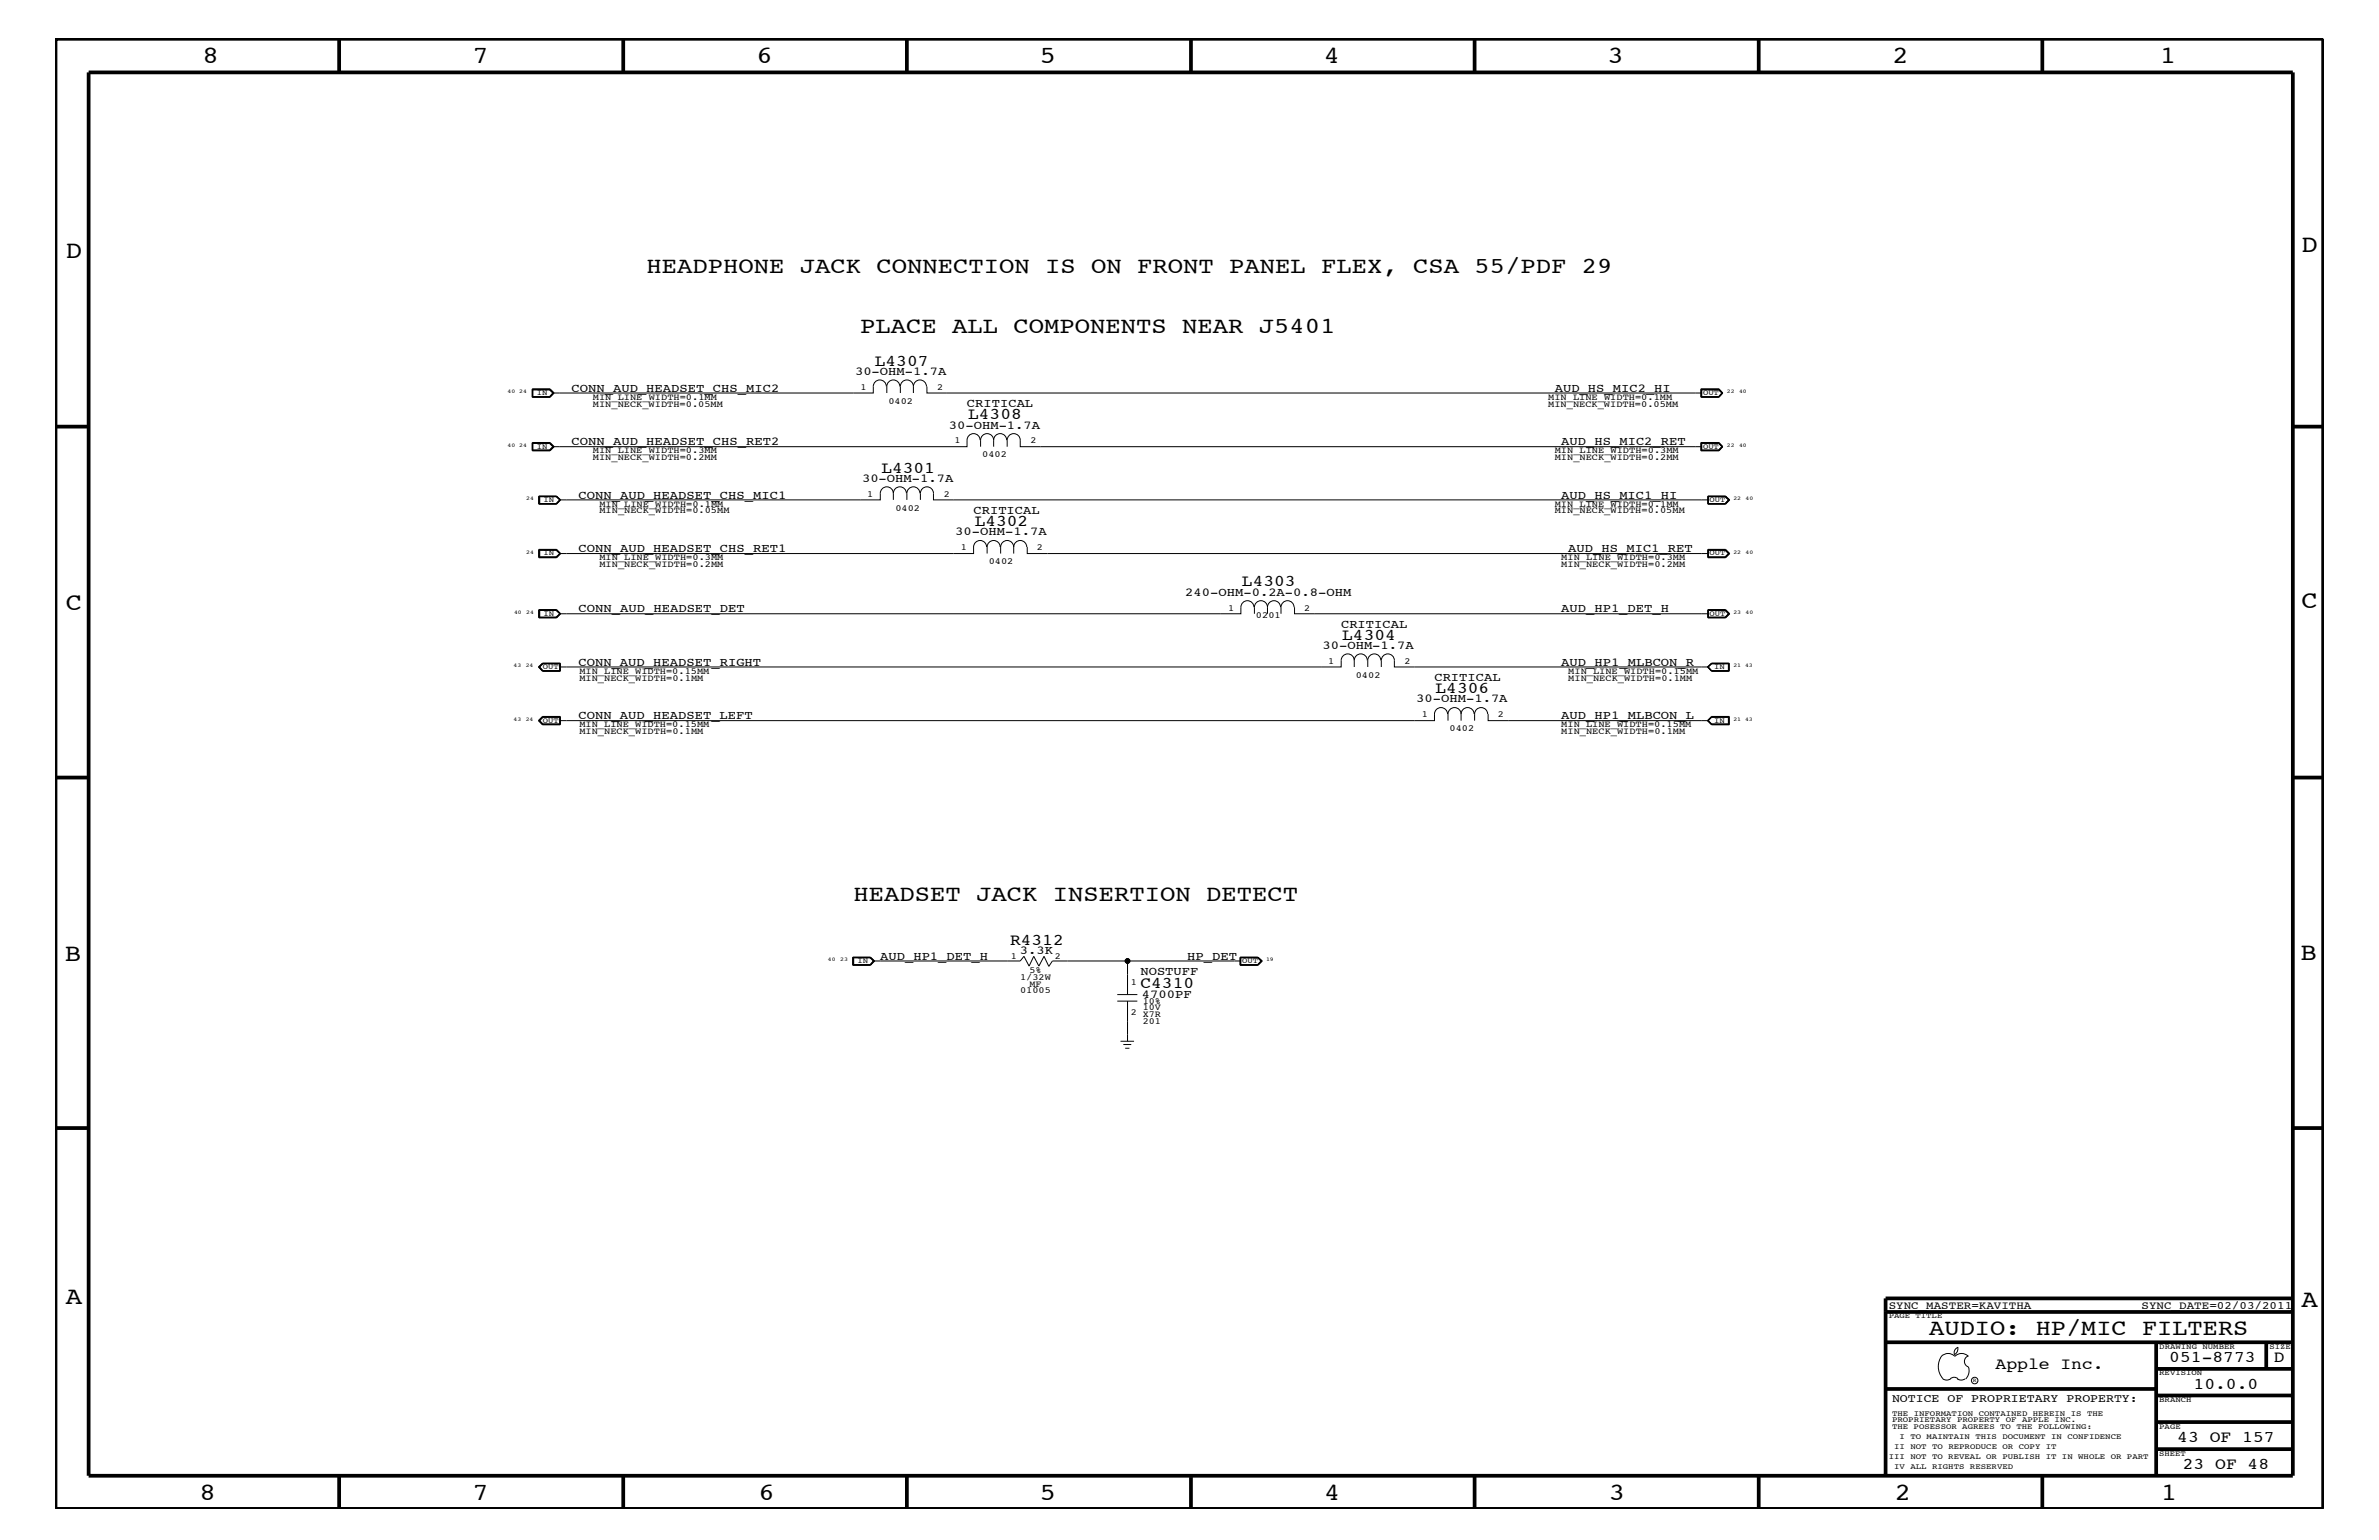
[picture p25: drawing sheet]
<svg xmlns="http://www.w3.org/2000/svg" width="432mm" height="279mm" viewBox="0 0 432 279" stroke-linecap="round" stroke-linejoin="round" font-family="sans-serif">
<defs><g id="words">
<g font-size="4.5">
<text x="36.7" y="11.5">8</text>
<text x="85.8" y="11.5">7</text>
<text x="137.3" y="11.5">6</text>
<text x="188.7" y="11.5">5</text>
<text x="240.3" y="11.5">4</text>
<text x="291.8" y="11.5">3</text>
<text x="343.5" y="11.5">2</text>
<text x="392" y="11.5">1</text>
<text x="11.9" y="46.8">D</text>
<text x="417.7" y="45.7">D</text>
<text x="11.9" y="110.6">C</text>
<text x="417.7" y="110.4">C</text>
<text x="11.8" y="174.3">B</text>
<text x="417.6" y="174.2">B</text>
<text x="11.9" y="236.7">A</text>
<text x="417.7" y="237.1">A</text>
<text x="36.2" y="272.1">8</text>
<text x="85.8" y="272.1">7</text>
<text x="137.7" y="272.1">6</text>
<text x="188.7" y="272.1">5</text>
<text x="240.4" y="272.1">4</text>
<text x="292" y="272.1">3</text>
<text x="343.9" y="272.1">2</text>
<text x="392.2" y="272.1">1</text>
</g>
<g font-size="4.1">
<text x="117.3" y="49.6">HEADPHONE JACK CONNECTION IS ON FRONT PANEL FLEX, CSA 55/PDF 29</text>
<text x="156.1" y="60.4">PLACE ALL COMPONENTS NEAR J5401</text>
<text x="154.9" y="163.5">HEADSET JACK INSERTION DETECT</text>
<text x="350.2" y="242.3">AUDIO: HP/MIC FILTERS</text>
</g>
<g font-size="3">
<text x="158.8" y="66.4">L4307</text>
<text x="175.7" y="76.1">L4308</text>
<text x="160" y="85.8">L4301</text>
<text x="176.9" y="95.4">L4302</text>
<text x="225.4" y="106.4">L4303</text>
<text x="243.6" y="116.1">L4304</text>
<text x="260.6" y="125.8">L4306</text>
<text x="183.3" y="171.4">R4312</text>
<text x="207" y="179.3">C4310</text>
<text x="362.2" y="248.4">Apple Inc.</text>
<text x="393.7" y="247.1">051-8773</text>
<text x="398.1" y="252">10.0.0</text>
<text x="412.7" y="247.1">D</text>
<text x="395.2" y="261.6">43 OF 157</text>
<text x="396.2" y="266.6">23 OF 48</text>
</g>
<g font-size="2.2">
<text x="103.7" y="71.1">CONN_AUD_HEADSET_CHS_MIC2</text>
<text x="155.2" y="68.1">30-OHM-1.7A</text>
<text x="282.2" y="71.1">AUD_HS_MIC2_HI</text>
<text x="172.2" y="77.8">30-OHM-1.7A</text>
<text x="175.5" y="73.9">CRITICAL</text>
<text x="103.7" y="80.8">CONN_AUD_HEADSET_CHS_RET2</text>
<text x="283.4" y="80.8">AUD_HS_MIC2_RET</text>
<text x="156.5" y="87.5">30-OHM-1.7A</text>
<text x="105" y="90.5">CONN_AUD_HEADSET_CHS_MIC1</text>
<text x="176.7" y="93.2">CRITICAL</text>
<text x="283.4" y="90.5">AUD_HS_MIC1_HI</text>
<text x="105" y="100.2">CONN_AUD_HEADSET_CHS_RET1</text>
<text x="173.4" y="97.1">30-OHM-1.7A</text>
<text x="284.6" y="100.2">AUD_HS_MIC1_RET</text>
<text x="105" y="111.1">CONN_AUD_HEADSET_DET</text>
<text x="215.1" y="108.1">240-OHM-0.2A-0.8-OHM</text>
<text x="243.4" y="113.9">CRITICAL</text>
<text x="283.4" y="111.1">AUD_HP1_DET_H</text>
<text x="240" y="117.8">30-OHM-1.7A</text>
<text x="105" y="120.8">CONN_AUD_HEADSET_RIGHT</text>
<text x="260.3" y="123.6">CRITICAL</text>
<text x="283.4" y="120.8">AUD_HP1_MLBCON_R</text>
<text x="105" y="130.5">CONN_AUD_HEADSET_LEFT</text>
<text x="257" y="127.5">30-OHM-1.7A</text>
<text x="283.4" y="130.5">AUD_HP1_MLBCON_L</text>
<text x="185.1" y="173.1">3.3K</text>
<text x="159.8" y="174.2">AUD_HP1_DET_H</text>
<text x="207" y="176.8">NOSTUFF</text>
<text x="215.5" y="174.2">HP_DET</text>
<text x="207.3" y="181">4700PF</text>
</g>
<text font-size="2.1" x="343.4" y="254.4">NOTICE OF PROPRIETARY PROPERTY:</text>
<g font-size="2">
<text x="342.8" y="237.4">SYNC_MASTER=KAVITHA</text>
<text x="388.7" y="237.4">SYNC_DATE=02/03/2011</text>
</g>
<g font-size="1.7">
<text x="156.2" y="70.7">1</text>
<text x="170.1" y="70.7">2</text>
<text x="107.6" y="72.6">MIN_LINE_WIDTH=0.1MM</text>
<text x="107.6" y="73.8">MIN_NECK_WIDTH=0.05MM</text>
<text x="161.2" y="73.3">0402</text>
<text x="281" y="73.8">MIN_NECK_WIDTH=0.05MM</text>
<text x="281" y="72.6">MIN_LINE_WIDTH=0.1MM</text>
<text x="107.6" y="83.5">MIN_NECK_WIDTH=0.2MM</text>
<text x="107.6" y="82.2">MIN_LINE_WIDTH=0.3MM</text>
<text x="173.2" y="80.5">1</text>
<text x="178.3" y="83">0402</text>
<text x="187" y="80.5">2</text>
<text x="282.2" y="83.5">MIN_NECK_WIDTH=0.2MM</text>
<text x="282.2" y="82.2">MIN_LINE_WIDTH=0.3MM</text>
<text x="108.8" y="92">MIN_LINE_WIDTH=0.1MM</text>
<text x="108.8" y="93.2">MIN_NECK_WIDTH=0.05MM</text>
<text x="157.4" y="90.1">1</text>
<text x="162.5" y="92.7">0402</text>
<text x="171.3" y="90.1">2</text>
<text x="282.2" y="92">MIN_LINE_WIDTH=0.1MM</text>
<text x="282.2" y="93.2">MIN_NECK_WIDTH=0.05MM</text>
<text x="108.8" y="101.6">MIN_LINE_WIDTH=0.3MM</text>
<text x="174.4" y="99.9">1</text>
<text x="188.2" y="99.9">2</text>
<text x="283.4" y="101.6">MIN_LINE_WIDTH=0.3MM</text>
<text x="108.8" y="102.9">MIN_NECK_WIDTH=0.2MM</text>
<text x="179.5" y="102.4">0402</text>
<text x="283.4" y="102.9">MIN_NECK_WIDTH=0.2MM</text>
<text x="222.9" y="110.8">1</text>
<text x="228" y="112">0201</text>
<text x="236.7" y="110.8">2</text>
<text x="105.2" y="123.5">MIN_NECK_WIDTH=0.1MM</text>
<text x="105.2" y="122.3">MIN_LINE_WIDTH=0.15MM</text>
<text x="241" y="120.4">1</text>
<text x="246.1" y="123">0402</text>
<text x="254.9" y="120.4">2</text>
<text x="284.6" y="123.5">MIN_NECK_WIDTH=0.1MM</text>
<text x="284.6" y="122.3">MIN_LINE_WIDTH=0.15MM</text>
<text x="105.2" y="131.9">MIN_LINE_WIDTH=0.15MM</text>
<text x="258.1" y="130.2">1</text>
<text x="271.9" y="130.2">2</text>
<text x="283.4" y="131.9">MIN_LINE_WIDTH=0.15MM</text>
<text x="105.2" y="133.2">MIN_NECK_WIDTH=0.1MM</text>
<text x="263.1" y="132.7">0402</text>
<text x="283.4" y="133.2">MIN_NECK_WIDTH=0.1MM</text>
<text x="183.5" y="174">1</text>
<text x="185.2" y="177.7">1/32W</text>
<text x="186.9" y="176.6">5%</text>
<text x="186.9" y="179">MF</text>
<text x="191.4" y="174">2</text>
<text x="205.2" y="178.7">1</text>
<text x="185.2" y="180.2">01005</text>
<text x="205.2" y="184.1">2</text>
<text x="207.4" y="183.3">10V</text>
<text x="207.4" y="182.2">10%</text>
<text x="207.4" y="185.8">201</text>
<text x="207.4" y="184.6">X7R</text>
</g>
<g font-size="1.4">
<text x="97.5" y="71.7">IN</text>
<text x="309.1" y="71.7">OUT</text>
<text x="97.5" y="81.4">IN</text>
<text x="309.1" y="81.4">OUT</text>
<text x="98.6" y="91.1">IN</text>
<text x="310.3" y="91.1">OUT</text>
<text x="98.6" y="100.8">IN</text>
<text x="310.3" y="100.8">OUT</text>
<text x="98.6" y="111.7">IN</text>
<text x="310.3" y="111.7">OUT</text>
<text x="98.6" y="121.4">OUT</text>
<text x="311.2" y="121.4">IN</text>
<text x="98.6" y="131.1">OUT</text>
<text x="311.2" y="131.1">IN</text>
<text x="155.6" y="174.8">IN</text>
<text x="225.5" y="174.8">OUT</text>
<text x="342.8" y="239.2">PAGE TITLE</text>
<text x="391.9" y="244.7">DRAWING NUMBER</text>
<text x="411.9" y="244.7">SIZE</text>
<text x="391.9" y="249.5">REVISION</text>
<text x="343.4" y="256.8">THE INFORMATION CONTAINED HEREIN IS THE</text>
<text x="391.9" y="254.4">BRANCH</text>
<text x="343.4" y="258">PROPRIETARY PROPERTY OF APPLE INC.</text>
<text x="343.4" y="259.3">THE POSESSOR AGREES TO THE FOLLOWING:</text>
<text x="343.8" y="262.9">II NOT TO REPRODUCE OR COPY IT</text>
<text x="344.8" y="261.1">I TO MAINTAIN THIS DOCUMENT IN CONFIDENCE</text>
<text x="391.9" y="259.3">PAGE</text>
<text x="342.8" y="264.7">III NOT TO REVEAL OR PUBLISH IT IN WHOLE OR PART</text>
<text x="343.8" y="266.6">IV ALL RIGHTS RESERVED</text>
<text x="391.9" y="264.1">SHEET</text>
</g>
<g font-size="1">
<text x="92.1" y="71.3">40 24</text>
<text x="313.4" y="71.3">22</text>
<text x="315.6" y="71.3">40</text>
<text x="92.1" y="81.1">40 24</text>
<text x="313.4" y="81.1">22</text>
<text x="315.6" y="81.1">40</text>
<text x="95.5" y="90.7">24</text>
<text x="314.6" y="90.7">22</text>
<text x="316.8" y="90.7">40</text>
<text x="95.5" y="100.4">24</text>
<text x="314.6" y="100.4">22</text>
<text x="316.8" y="100.4">40</text>
<text x="93.3" y="111.4">40</text>
<text x="95.5" y="111.4">24</text>
<text x="314.6" y="111.4">23</text>
<text x="316.8" y="111.4">40</text>
<text x="93.2" y="121">43</text>
<text x="95.4" y="121">24</text>
<text x="314.6" y="121">21 43</text>
<text x="93.2" y="130.8">43</text>
<text x="95.4" y="130.8">24</text>
<text x="314.6" y="130.8">21 43</text>
<text x="150.3" y="174.4">40</text>
<text x="152.5" y="174.4">23</text>
<text x="229.8" y="174.4">19</text>
<text x="358.1" y="250.7">R</text>
</g>
</g></defs>
<g fill="none" stroke="#000" stroke-width=".18">
<path d="M96.6 70.6h3.2l.7 .7-.7 .8M96.6 70.5h3.2l.8 .8-.8 .8h-3.2zM99.7 70.7l.6 .6M99.7 70.7l.7 .6-.7 .7M99.7 70.7h-3v1.3h3M100.3 71.3l-.6 .7M160.9 70.1a1.19 1.19 0 0 0-1.2-1.2 1.19 1.19 0 0 0-1.2 1.2v1.2h-58.2M163.3 70.1a1.19 1.19 0 0 0-1.2-1.2 1.19 1.19 0 0 0-1.1 1.2v1.2M165.8 70.1a1.19 1.19 0 0 1 1.2-1.2 1.19 1.19 0 0 1 1.2 1.2M165.8 70.1a1.19 1.19 0 0 0-1.2-1.2 1.19 1.19 0 0 0-1.2 1.2v1.2M165.8 70.1v1.2M168.2 70.1v1.2h140.7"/>
<path d="M177.9 79.9a1.19 1.19 0 0 0-1.2-1.2 1.19 1.19 0 0 0-1.2 1.2v1.1h-75.2M180.4 79.9a1.19 1.19 0 0 0-1.2-1.2 1.19 1.19 0 0 0-1.2 1.2v1.1M180.4 79.9v1.1M180.4 79.9a1.19 1.19 0 0 1 1.1-1.2 1.19 1.19 0 0 1 1.2 1.2M308.7 70.5h3.3l.7 .8-.7 .8h-3.3zM308.8 72h3.1M308.8 70.7h3.1M308.9 70.7v1.3M311.9 70.7l.7 .6-.7 .7M311.9 70.7l.6 .6-.6 .7M312.7 71.3l-.8-.7h-3.1v1.5M312.7 71.3l-.8 .8"/>
<path d="M96.6 80.4h3.2l.7 .6-.7 .7h-3.2M96.6 80.3h3.2l.8 .7-.8 .8h-3.2zM96.7 80.4h3l.6 .6M96.7 80.4v1.3M97.8 99.7h3.2l.8 .7-.8 .8h-3.2zM97.8 99.8h3.2M97.9 90.1h3.1l.6 .6-.6 .7h-3.1zM97.9 99.8v1.3M98 99.8h2.9l.7 .6-.7 .6h-2.9zM98 90.1v1.3M99.7 80.4l.7 .6-.7 .7M100.3 81l-.6 .6h-3"/>
<path d="M100.9 90.1l.7 .6M101 90h-3.2v1.5h3.2M101 90l.8 .7-.8 .8M101 99.8l.7 .6-.7 .7M101 90l.7 .7-.7 .8M101 99.8l.6 .6M101.6 90.7l-.7 .7M162.1 89.5a1.19 1.19 0 0 1 1.2-1.2 1.19 1.19 0 0 1 1.2 1.2M162.1 89.5a1.19 1.19 0 0 0-1.1-1.2 1.19 1.19 0 0 0-1.2 1.2v1.2h-58.2M162.1 89.5v1.2M167 89.5a1.19 1.19 0 0 0-1.2-1.2 1.19 1.19 0 0 0-1.2 1.2v1.2M179.1 99.2a1.19 1.19 0 0 0-1.2-1.1 1.19 1.19 0 0 0-1.2 1.1v1.2h-75.1"/>
<path d="M181.5 99.2a1.19 1.19 0 0 0-1.1-1.1 1.19 1.19 0 0 0-1.2 1.1v1.2M182.8 81v-1.1a1.19 1.19 0 0 1 1.2-1.2 1.19 1.19 0 0 1 1.2 1.2v1.1h123.7M184 99.2a1.19 1.19 0 0 1 1.2-1.1 1.19 1.19 0 0 1 1.2 1.1M184 99.2a1.19 1.19 0 0 0-1.2-1.1 1.19 1.19 0 0 0-1.2 1.1v1.2M184 99.2v1.2M186.4 99.2v1.2h123.7M308.7 80.3h3.3l.7 .7-.7 .8h-3.3zM308.9 80.4h3l.6 .6-.6 .6h-3zM310 99.8h3.2l.7 .6-.7 .7h-3.2M310 99.7h3.2l.8 .7-.8 .8h-3.2zM310.1 90.7h-140.7v-1.2a1.19 1.19 0 0 0-1.2-1.2 1.19 1.19 0 0 0-1.1 1.2v1.2M310.1 99.8h3l.6 .6-.6 .6h-3"/>
<path d="M310.1 99.8v1.3M311.9 80.4l.7 .6-.7 .7M311.9 80.4l.8 .6M311.9 80.4h-3.1v1.3h3.1M312.7 81l-.8 .7M313.1 90.1l.7 .6-.7 .7M313.1 99.8l.7 .6-.7 .7M313.1 90.1l.6 .6-.6 .7M313.1 90.1h-3v1.3h3M313.2 90l.8 .7-.8 .8M313.2 90l.7 .7-.7 .8M313.2 90h-3.2v1.5h3.2"/>
<path d="M97.8 110.6h3.2l.8 .8-.8 .7h-3.2zM97.8 110.7h3.2M97.8 101.1h3.2M97.8 112h3.2M97.9 110.7v1.3M98 110.8h2.9l.7 .6-.7 .5h-2.9zM101 110.7l.7 .7-.7 .6M101 110.7l.6 .7M101.6 111.4l-.6 .6M101.6 100.4l-.6 .7M227.6 110.2a1.19 1.19 0 0 0-1.2-1.2 1.19 1.19 0 0 0-1.2 1.2v1.2h-123.6M230.1 110.2a1.19 1.19 0 0 1 1.1-1.2 1.19 1.19 0 0 1 1.2 1.2"/>
<path d="M230.1 110.2a1.19 1.19 0 0 0-1.2-1.2 1.19 1.19 0 0 0-1.2 1.2v1.2M230.1 110.2v1.2M234.9 110.2a1.19 1.19 0 0 0-1.2-1.2 1.19 1.19 0 0 0-1.2 1.2v1.2M235 110.2v1.2h75.1M245.8 119.8a1.19 1.19 0 0 1 1.2-1.2 1.19 1.19 0 0 1 1.2 1.2M245.8 119.8a1.19 1.19 0 0 0-1.2-1.2 1.19 1.19 0 0 0-1.2 1.2v1.2h-3.6M245.8 119.8v1.2M250.6 119.8a1.19 1.19 0 0 0-1.2-1.2 1.19 1.19 0 0 0-1.1 1.2v1.2M310 110.7h3.2l.7 .7-.7 .6h-3.2M310 110.6h3.2l.8 .8-.8 .7h-3.2zM310.1 110.8h3l.6 .6-.6 .5h-3M310.1 110.7v1.3"/>
<path d="M313.1 110.7l.7 .7-.7 .6M97.7 130.7l.8-.7h3.2v1.5h-3.2zM97.9 121l.6-.6h3.1v1.3h-3.1zM98.5 120.3h3.2v1.5h-3.2M98.5 130.1h3.2M98.5 130.1l-.6 .6 .6 .7M98.5 120.3l-.8 .7 .8 .8M98.5 130.1l-.7 .6 .7 .7M98.5 120.3l-.7 .7 .7 .8M98.5 131.4h3.2M98.6 120.4l-.6 .6 .6 .7M101.6 130.2h-3l-.6 .5 .6 .6h3"/>
<path d="M101.6 121h138.2M101.6 130.1v1.3M250.7 121v-1.2a1.19 1.19 0 0 1 1.2-1.2 1.19 1.19 0 0 1 1.2 1.2v1.2h57M262.7 129.6a1.19 1.19 0 0 0-1.1-1.2 1.19 1.19 0 0 0-1.2 1.2v1.1h-158.8M265.2 129.6a1.19 1.19 0 0 1 1.2-1.2 1.19 1.19 0 0 1 1.2 1.2M265.2 129.6a1.19 1.19 0 0 0-1.2-1.2 1.19 1.19 0 0 0-1.2 1.2v1.1M265.2 129.6v1.1M270 129.6a1.19 1.19 0 0 0-1.2-1.2 1.19 1.19 0 0 0-1.2 1.2v1.1M270.1 129.6v1.1h40M309.9 130.7l.8-.7h3.2v1.5h-3.2zM310 121l.7 .8M310 121l.7 .7"/>
<path d="M310 130.7l.7-.6h3.1v1.3h-3.1zM310.1 130.7l.6-.5h3v1.1h-3zM310.7 121.7h3.1M310.7 120.4l-.6 .6 .6 .7M310.7 120.3h3.2v1.5h-3.2M310.7 120.4h3.1M310.7 120.3l-.7 .7M310.7 120.4l-.7 .6M310.7 120.3l-.8 .7 .8 .8M313.7 120.4v1.3M313.8 120.3v1.5M154.9 173.8h3.1l.6 .6-.6 .6h-3.1z"/>
<path d="M154.9 173.8v1.2M157.9 173.8l.6 .6M158 173.7l.7 .7-.7 .7M158 173.7l.8 .7-.8 .7M158 173.7h-3.2v1.4h3.2M158.5 174.4l-.6 .6M158.5 174.4h26.7l.7-.9 .9 1.8 .8-1.8 1 1.8 .9-1.8 .8 1.8M204.7 174.4v6M225.1 173.7h3.3l.7 .7-.7 .7h-3.3zM225.1 173.8h3.2M225.1 175h3.2M225.1 173.7v1.4"/>
<path d="M225.2 173.8v1.2M225.2 174.4h-34.2l-.7 1M228.3 173.7l.7 .7-.7 .7M228.3 173.8l.7 .6-.7 .6M228.3 173.8l.6 .6-.6 .6M202.8 180.4h3.6M202.8 181.6h3.6M203.4 188.9h2.4M203.9 189.5h1.4M204.2 190.2h.8M204.7 181.6v7.3M352.4 246.1a1.69 1.69 0 0 1 2.4 0"/>
<path d="M352.4 246a3.3 3.3 0 0 0 .3 4.1M352.6 250.2l.7 .2 .7-.2M354 250.2l.7-.3 .7 .3M354.8 246.1a1.69 1.69 0 0 1 2.5 0M355.3 250.2l.7 .2 .7-.2M355.3 244.4l.1 .3a1.18 1.18 0 0 1-.6 1M355.4 244.4a.99 .99 0 0 0-.6 1.4M357.2 246a1.04 1.04 0 0 0-.6 1 1.04 1.04 0 0 0 .6 1M357.3 248l.1 .7a2.11 2.11 0 0 1-.6 1.5"/>
<circle cx="204.7" cy="174.4" r=".42"/>
<circle cx="358.4" cy="250.5" r=".59"/>
</g>
<g fill="none" stroke="#000" stroke-width=".68" stroke-linecap="butt">
<path d="M10.1 7h411.6v266.8h-411.6zM16.1 13.1h400.1v254.6h-400.1zM61.6 7v6.1M113.1 7v6.1M164.6 7v6.1M216.2 7v6.1M267.6 7v6.1M319.2 7v6.1M370.7 7v6.1M10.1 77.4h6M416.2 77.4h5.5M10.1 141.1h6"/>
<path d="M416.2 141.1h5.5M10.1 204.7h6M416.2 204.7h5.5M342.2 238h74M416.2 235.6h-74v32.1M342.2 243.5h74M342.2 252h49.2M391.4 258h24.8M391.4 253.2h24.8M391.4 248.4h24.8M391.4 243.5v24.2M411.3 243.5v4.9"/>
<path d="M61.6 267.7v6.1M113.1 267.7v6.1M164.6 267.7v6.1M216.2 268v5.8M267.6 267.7v6.1M319.2 267.7v6.1M370.7 267.7v6.1M391.4 262.9h24.8"/>
</g>
<circle cx="204.6" cy="174.4" r=".42" fill="#000"/>
<use href="#words"/>
</svg>
